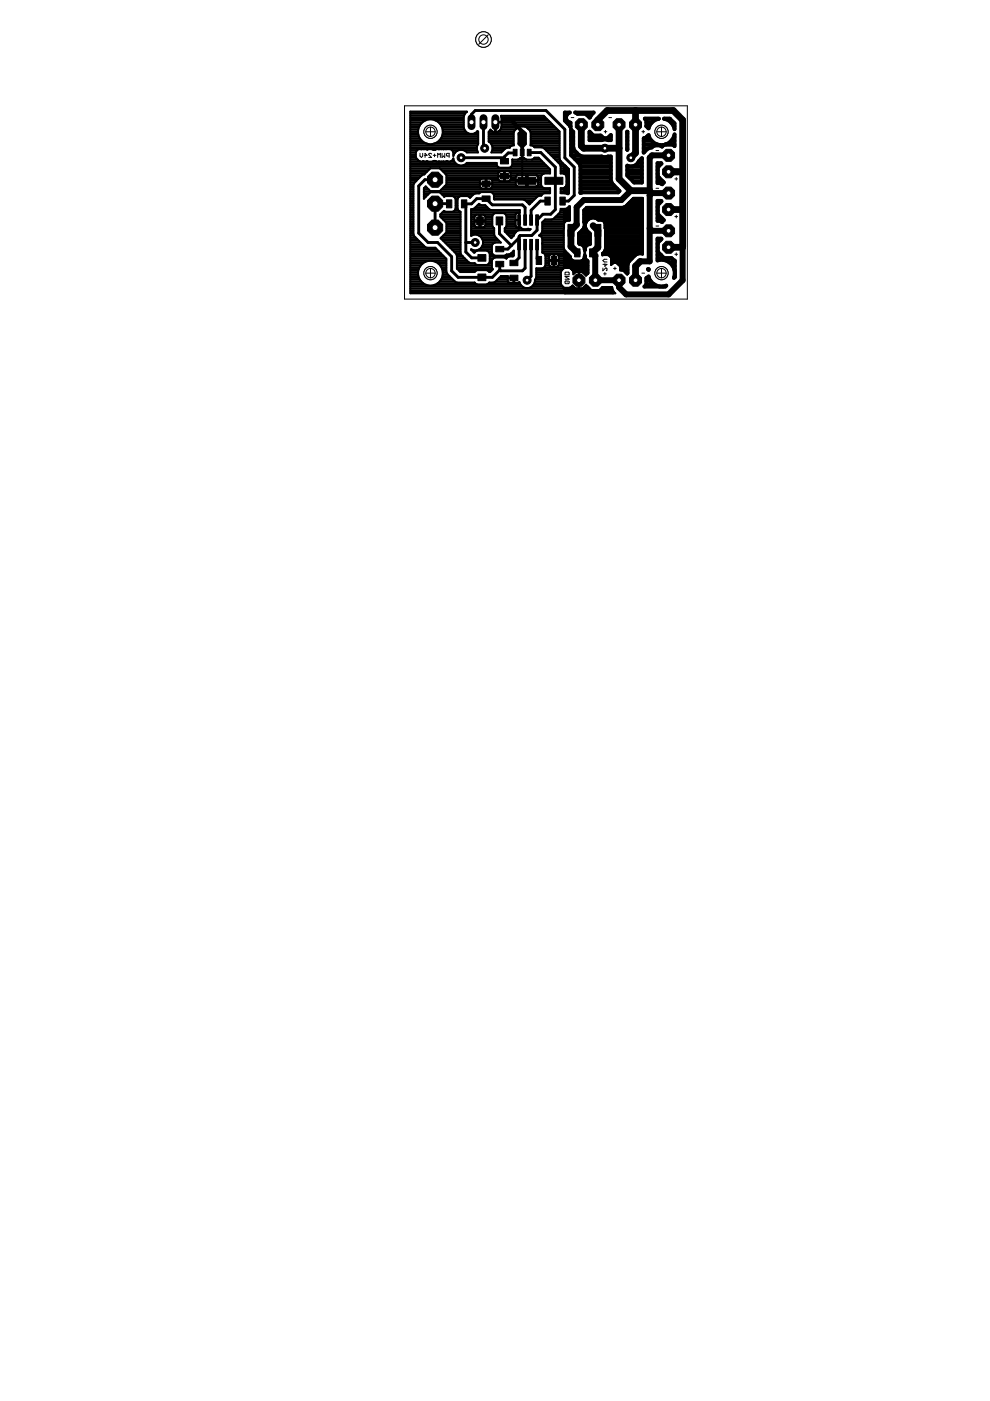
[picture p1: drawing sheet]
<svg xmlns="http://www.w3.org/2000/svg" width="210mm" height="297mm" viewBox="0 0 210 297" stroke-linecap="round" stroke-linejoin="round" font-family="sans-serif">
<g fill="none" stroke="#000" stroke-width=".21">
<path d="M89 32.5v.6l.3 .3 .3-.3v-.6M90 32.9h.6l-.5-.4v.9M91.5 32.7l-.1-.2-.5 .2 .6 .7h-.6M91.9 32.9h.5M92.1 32.7v.5M92.8 33.4v-.9l.3 .3 .3-.3v.9M93.7 32.5v.9l.3-.3 .3 .3v-.9M95.2 33.1h-.4l-.1-.4 .1-.2h.4v.9M121.1 24.9h.6M128.1 27.9h.6M128.4 27.6v.6M129.1 24.9h.6"/>
<path d="M136.1 27.9h.6M136.4 27.6v.6M139.1 31.9h.6M139.1 39.9h.6M143.1 37.9h.6M143.4 37.6v.6M119.8 57.8l.2-.1h.5l.2 .1v.5h-.9zM120.5 59.6l.2 .1-.2 .5h-.5l-.2-.2 .2-.4h.2v.3M120.7 58.6h-.9l.9 .6h-.9M127.8 56.8v.6l.7-.6 .2 .2-.2 .4M128 58.1h.5M128.2 55.9v.6l.5-.5h-.9"/>
<path d="M128.2 57.8v.5M128.7 55h-.6l-.3 .2 .3 .3h.6M130.1 56.9h.6M130.4 56.6v.6M136.1 57.9h.6M139.1 47.9h.6M143.1 53.9h.6M143.1 45.9h.6M143.4 45.6v.6M143.4 53.6v.6"/>
</g>
<g fill="#000" stroke="#000" stroke-width=".21">
<path d="M102.2 38.4h1.7v1.1h-1.7zM106.1 36.8h1.7v1.1h-1.7zM106.1 33.6h1.7v1.2h-1.7zM108.8 31.6h.8v1.4h-.8zM109.8 37.6h3.8v1.5h-3.8zM110.3 31.6h.8v1.4h-.8zM111.8 31.6h.8v1.4h-.8zM115.5 37.6h3.8v1.5h-3.8zM94.7 42.4h1.1v1.7h-1.1zM97.8 42.4h1.2v1.7h-1.2zM101.1 46h1.4v1.7h-1.4zM101.3 58.1h1.7v1.4h-1.7z"/>
<path d="M101.3 54h1.7v1.4h-1.7zM102.2 41.6h1.7v1.1h-1.7zM105.1 55.4h1.7v1.2h-1.7zM105.1 52.2h1.7v1.2h-1.7zM105.2 46h1.4v1.7h-1.4zM108.1 58.4h1.7v1.1h-1.7zM108.1 55.2h1.7v1.1h-1.7zM109.8 45.6h.6v2.2h-.6zM109.8 50.8h.6v2.2h-.6zM111 45.6h.6v2.2h-.6zM111 50.8h.6v2.2h-.6zM112.3 45.6h.6v2.2h-.6z"/>
<path d="M112.3 50.8h.6v2.2h-.6zM113.6 45.6h.6v2.2h-.6zM113.6 50.8h.6v2.2h-.6zM113.7 54.4h1.1v1.7h-1.1zM115.5 41.8h1.2v1.7h-1.2zM116.9 54.4h1.1v1.7h-1.1zM118.7 41.8h1.1v1.7h-1.1zM120.4 47.6h1.3v2.5h-1.3zM121.8 52.8h1.2v1.7h-1.2zM125 52.8h1.2v1.7h-1.2zM126.1 47.6h1.3v2.5h-1.3z"/>
<circle cx="131.3" cy="59.4" r="1.38"/>
</g>
<path d="M110.5 30.9l-.4-.4v-2.1l.3-.3h.6l.3 .3v2.1l-.6 .6v.8M110.7 28.6v2.3" fill="none" stroke="#000" stroke-width=".8"/>
<g fill="none" stroke="#000" stroke-width=".61">
<path d="M92.2 38.1h-2.1l-1.3 1.3v10l2 2h2l3 3v3l1.3 1.4h7.3l1.6-1.6M97.8 33.4h9.2M100 25.9v-1.7l.8-.8h15l4 4v6l2 2v6l-1.3 1.2h-1.2M102.5 25.9v5.3l.3 .2M109.2 32.3l-1.4 .1-.8 .8v1M112.2 32.3h2.5l3.1 3.1v2.6l-.4 .3 .4 .4v5.7l-1 1h-1.7l-1.2 1.3M95.2 43.2h-3v5.1M98.8 51.4h2M105.9 46.8v2.8l2.5 2.5M106 56v1.2M110.1 50.4l-2.4 2.4h-1.7M111.3 46.7v-2.7l-.5-.6h-6.4l-1.3-1.3h-2l-1.1 1.1h-1.6l.4 .4v9.8l1.2 1.3h2.2"/>
<path d="M111.3 51.9v5l-.5 .5h-4.6l-.2-.2M112.6 51.9v6.7l-.8 .8M113.9 46.3v2.5l-1.1 1.1h-2.5l-.2 .2v4.6l-1.1 1.1M113.9 51.9v2.9l.4 .4M116.1 42.6h-1.5l-2 2v2.1"/>
</g>
<path d="M123.3 26.4v4.5l.5 .5h7.5M126.7 26.4v-1l2.1-2h13.9l2 2v27h-2.9M131.3 26.4v11.5l2.5 2.5h4M134.7 23.4v9l-.9 1M141.8 36.4h2.9M122.3 47.6l-1.2 1.3v3.4l1.3 1.3M125.8 47.8l1 1.1v3.6l-1.2 1.1 .6 .6M135.7 55.4l-1 1v3M141.8 44.4h2.9" fill="none" stroke="#000" stroke-width="1.4"/>
<path d="M141.8 32.9h-3.6l-.4 .5v22h-2.1M133.8 40.4l-2.1 2h-7.9l-1.5 1.5v3.7M137.8 48.4l.5 .5h3.5M141.8 40.9h-3.6l-.4 .5M144.7 52.4v7l-2.9 3h-9l-1.5-1.5v-1.5h-5.1v-5.2" fill="none" stroke="#000" stroke-width="1.3"/>
<g fill="none" stroke="#000" stroke-width=".42">
<path d="M87 26h2.5M87 39.8h.7M87 31.2h14.1M87 32.3h1.2M87 33.8h1.5M87 33.1h1.2M87 33.5h1.2M87 39.5h.7M87 39.1h.7M87 38.7h.9M87 38.3h1.3M87 38h1.7"/>
<path d="M87 37.6h2M87 37.2h2.4M87 36.8h3.1M87 36.4h3.5M87 36.1h3.8M87 35.7h4.2M87 35.3h18.5M87 35h10.1M87 34.6h9.6M87 34.2h2M87 32.7h1.2M87 32h1.3"/>
<path d="M87 31.6h14.1M87 30.8h14.2M87 30.5h3.6M87 30.1h2.8M87 29.7h2.3M87 29.3h2M87 29h1.8M87 28.6h1.7M87 28.2h1.6M87 27.9h1.6M87 27.5h1.7M87 27.1h1.8"/>
<path d="M87 26.7h1.9M87 26.4h2.2M87 25.6h3.1M87 25.2h11.3M87 24.8h11.3M87 24.5h11.4M87 24.1h11.6M87 23.7h12M88.2 32.3v1l.3 .5M88.5 33.8a.87 .87 0 0 0 1.2 .4l2 .1 .6-.2M89.2 26.3a2.64 2.64 0 0 0 .3 3.6 2.64 2.64 0 0 0 3.6 0 2.64 2.64 0 0 0 .3-3.6M89.2 26.3a2.63 2.63 0 0 1 4.2 0"/>
<path d="M89.6 34.2h.2M90 39.8h.6M90.4 34.2h.2M91.8 34.2h.7M91.9 30.5h9.5M92.3 31.7l.3-.1h2.8l.6 .4 .1 .3M92.3 31.8h-.4a1.19 1.19 0 0 0-1.3-.1l-.3-.1-1 .1a.89 .89 0 0 0-1.1 .6M92.3 31.7v.1M92.3 34.1h.1M92.5 25.6h5.8M92.8 30.1h8.6M93 26h5.3"/>
<path d="M93.2 29.7h8.2M93.3 35.7h23.2M93.4 26.4h4.9M93.5 29.3h7.9M93.5 31.6h.1M93.5 34.3h.1M93.6 26.7h4.7M93.6 36.1h23M93.7 29h7.7M93.7 27.1h4.6M93.8 28.6h7.6M93.9 27.5h4.6"/>
<path d="M93.9 28.2h5.3M93.9 27.9h4.8M93.9 39.8h8M94 36.4h11.8M94.3 39.5h7.4M94.4 36.8h11.2M94.6 34.2h.3M94.7 39.1h7M94.7 38.7h7M94.7 38.3h7M94.7 38h7.3M94.7 37.6h10.9"/>
<path d="M94.7 37.2h10.9M95.5 34.2h.8M95.9 32h1.1M96 33.9a.87 .87 0 0 1-1.2 .2l-.3 .2h-1.9l-.3-.2M96 33.8h.1M96.1 32.3h.4M96.1 32.7h.2M98.3 27.1a1.66 1.66 0 0 0 1.2 1.3 1.66 1.66 0 0 0 1.7-.6l.2 .2v2.5M98.4 35h6.9M98.5 32h2.7M99 34.6h6.3M99 23.7h-12v38.5h43.5a1.61 1.61 0 0 1-.7-1.3h-2.1l-.6 .6h-1.7l-1.2-1.1-.7 .8"/>
<path d="M99 23.7l-.4 .4-.3 .6v2.4M100.7 28.2h.7M101.2 27.9h.1M101.4 30.5a1.63 1.63 0 0 0-.1 1.8h-2.3a1.65 1.65 0 0 0-1.7-.5 1.65 1.65 0 0 0-1.2 1.3v-.8M101.7 38.3v.6h2.7v-.6M102 38l1-.1v2.1h-.8l-.4-.3-.1-.7h2.7v.6l-.2 .3-1.1 .1v-2.1h.9l.4 .4M102 38l-.3 .3M103 39.8h.1M103 39.5h.1M103 39.1h.1M103 38.7h.1M103 38.3h.1"/>
<path d="M103 38h.1M103.6 29.7h5.3M103.6 29.3h5.3M103.6 29h5.3M103.6 28.6h5.3M103.6 28.2h5.3M103.7 27.9h.7M103.8 30.1h5.1M104.1 38h1.5M104.1 30.5h4.8M104.2 39.8h11M104.3 30.8h4.3"/>
<path d="M104.3 32h2.3M104.4 39.5h5.2M104.4 39.1h4.9M104.4 38.7h4.9M104.4 38.3h1.5M104.4 31.2h3.7M104.4 31.6h2.6M104.9 28h.1M105 27.9h.1M105 27.5h.1M105 27.1h.1M105 26.7h.1"/>
<path d="M105 26.4h.1M105 25.9h4.2M105.1 28h.1M105.7 27.9h3.3M105.7 36.5l.3-.2h.9v2.1l-1.1-.1-.2-.3v-.6h2.7l-.1 .8-.3 .2h-.9v-2.1l1.1 .1 .2 .3v.6h-2.7zM106.1 27.5h3.2M106.2 24.6l.1 1.2h-1.2v2.2M106.2 24.6h.1M106.2 24.6h9.1l3.3 3.3v5.8l.2 .4 1.8 1.8v5.1M106.3 27.1h3.4M106.3 24.8h9.3M106.3 26v.8a1.31 1.31 0 0 1-1.2 1.2"/>
<path d="M106.3 26.7h11.2M106.3 26.4h10.8M106.3 25.6h10M106.3 25.2h9.7M106.9 38.3h.1M106.9 38h.1M106.9 37.6h.1M106.9 37.2h.1M106.9 36.8h.1M106.9 36.4h.1M108 38.3h3.7M108.1 36.4h8.5"/>
<path d="M108.3 38h1M108.3 37.6h1M108.3 37.2h1.3M108.3 36.8h7M108.4 35.3h7.7M108.6 35h7.1M108.6 33.8h6M108.6 34.6h6.7M108.6 34.2h6.4M108.6 33.8v1.1l-.3 .6-2.4 .1a.8 .8 0 0 1-.6-1.1h-6.3a1.63 1.63 0 0 1-1.8 .5 1.63 1.63 0 0 1-1.1-1.4l-.1 .3M109.4 27.3h.1M109.5 37.2l-.2 .3v.7h4.8v-.7l-.3-.3-1.9-.1v2.4l2-.1 .2-.3v-.6h-4.8v.6l.2 .3"/>
<path d="M109.5 37.2l2-.1v2.4l-2-.1M110.3 33.5l-.5 .3M110.3 33.5h.1M110.3 33.5h.8l.6 .3M110.7 33.1h.1M110.7 33.5h.1M110.8 29.4l-.1 8.9M111.5 39.5h.4M111.5 39.1h.4M111.5 38.7h.4M111.5 38h.4M111.5 37.6h.4"/>
<path d="M111.5 37.2h.4M111.8 27.1h6M111.9 38.3h2.8M112 27.3l-.3-.3a1.9 1.9 0 0 0-2.8 1.1l.1 2.7a.76 .76 0 0 0-.9 .5 1.78 1.78 0 0 0-1.8 1h-2.1a1.62 1.62 0 0 0-.6-2.3v-2l.4-.5 .4 .3 .5 .2M112 27.3l.4 .4 .1 .4v2.7l.6 .1 .2 .3h5.3M112 27.3h.1M112.1 27.5h6.1M112.4 27.9h6.2M112.5 30.5h6.1M112.5 30.1h6.1M112.5 29.7h6.1M112.5 29.3h6.1"/>
<path d="M112.5 29h6.1M112.5 28.6h6.1M112.5 28.2h6.1M112.8 33.8l.5-.4h.9l2.4 2.5v.9h-1.2l-.6 .3-.1 .3 .1 2.1 .6 .4h1.2v1.1h-12.1M112.8 30.8h5.8M113.9 37.2h.9M113.9 39.5h.9M114.1 39.1h.6M114.1 38.7h.6M114.1 38h.6M114.1 37.6h.6M114.9 31.2l.4 .2 3.4 3.4 .2 .4v1.6l.9 .1 .3 .5v1.8l-.3 .6-.9 .1v1.1h1.7"/>
<path d="M115.5 31.6h3.1M115.9 32h2.7M116.2 32.3h2.4M116.6 32.7h2M116.7 26h-11.7v2M117 33.1h1.6M117.4 33.5h1.2M117.7 33.8h1M118.1 34.2h.9M118.5 34.6h.8M118.8 35h.9M118.9 36.4h1.7"/>
<path d="M118.9 36.1h1.7M118.9 35.7h1.5M118.9 35.3h1.2M119.6 39.8h1M119.6 36.8h1M120.1 39.5h.5M120.1 37.2h.5M120.1 39.1h.5M120.1 38.7h.5M120.1 38.3h.5M120.1 38h.5M120.1 37.6h.5"/>
<path d="M87 41h.7M87 49.9h.8M87 54.1h6.8M87 43.2h.7M87 48.8h.7M87 51.4h2.2M87 41.7h.7M87 59.7h2.3M87 59.3h2M87 58.9h1.8M87 58.5h1.7M87 58.2h1.6"/>
<path d="M87 57.8h1.6M87 57.4h1.7M87 57h1.8M87 56.7h2M87 56.3h2.2M87 55.9h2.6M87 55.6h3.1M87 55.2h7.6M87 54.8h7.6M87 54.4h7.2M87 53.7h6.5M87 53.3h6.1"/>
<path d="M87 52.9h5.7M87 52.6h5.3M87 52.2h2.9M87 51.8h2.6M87 51.1h1.8M87 50.7h1.5M87 50.3h1.1M87 49.6h.7M87 49.2h.7M87 48.4h.7M87 48.1h.7M87 47.7h.7"/>
<path d="M87 47.3h.7M87 46.9h.7M87 46.6h.7M87 46.2h.7M87 45.8h.7M87 45.4h.7M87 45.1h.7M87 44.7h.7M87 44.3h.7M87 43.9h.7M87 43.6h.7M87 42.8h.7"/>
<path d="M87 42.4h.7M87 42.1h.7M87 41.3h.7M87 40.6h.7M87 40.2h.7M88.8 58.9a2.65 2.65 0 0 0 2.5 1.7 2.65 2.65 0 0 0 2.4-1.7M89.2 56.3a2.66 2.66 0 0 1 4.2 0M89.2 56.3a2.67 2.67 0 0 0-.4 2.6M89.9 41h1.2M89.9 41.7h.4M89.9 42.1h.1M89.9 41.3h.8"/>
<path d="M89.9 40.6h26.7M89.9 40.2h1M92.4 55.6h2.2M93 55.9h1.6M93.2 59.7h3.2M93.3 56.3h1.3M93.4 56.3a2.74 2.74 0 0 1 .3 2.6M93.4 45.8h4.2M93.4 45.4h4.2M93.4 41h8.3M93.5 59.3h2.6M93.6 40.2h23"/>
<path d="M93.6 56.7h1M93.6 50.7h4M93.6 50.3h4M93.6 46.2h4M93.7 58.9h2M93.7 57h.9M93.8 45.1h3.8M93.8 58.5h1.5M93.8 41.3h6.5M93.9 57.4h.7M93.9 58.2h1M93.9 57.8h.8"/>
<path d="M94 46.6h3.6M94 49.9h3.6M94 51.1h3.6M94.2 41.7l-1-.9h-2l-1.3 1.3v-2.2l.4-.4 .9 1h2l1.5-1.4v-2l-1.5-1.4h-2l-1.2 1.3-.5 .1-1.7 1.7-.1 .4v10.4l.1 .5 2.3 2.3 .5 .1h1.7l2.3 2.4v2.7a5.4 5.4 0 0 0 2.3 2.3h3.7l.6 .4h2l.5-.4a1.68 1.68 0 0 0 1.6-.5l.9-.9h1.5v.3h1.2v1.1h-1l-.2-.2M94.2 41.7h.1M94.2 41.7l.3-.1 1.8 .1M94.3 49.6h3.3M94.3 46.9h3.3M94.4 51.4h3.2M94.7 47.3v2l-1.3 1.2 3.3 3.3 .2 .4v2.8l.7 .7h3l.3-.3M94.7 48.8h2.9M94.7 49.2h2.9"/>
<path d="M94.7 48.4h2.9M94.7 48.1h2.9M94.7 47.7h2.9M94.7 47.3h2.9M94.7 51.8h2.9M95.1 52.2h2.5M95.5 52.6h2.1M95.9 52.9h1.7M96.2 53.3h1.4M96.3 41.7l.3 .5v2l-.1 .3-.6 .4h-1.4l-.4-.2-.7 .8v.5l1.3 1.3M96.3 41.7h1.1M96.3 44.7h1"/>
<path d="M96.5 42.1h.6M96.6 44.3h.4M96.6 43.2h.4M96.6 53.7h1.1M96.6 43.9h.4M96.6 43.6h.4M96.6 42.8h.4M96.6 42.4h.4M96.8 54.1h1M96.9 56.7h7.4M96.9 56.3h7.4M96.9 55.9h3.8"/>
<path d="M96.9 55.6h2.4M96.9 55.2h2M96.9 54.8h1.7M96.9 54.4h1.3M97 57h7.5M97.3 57.4h3.6M97.4 41.7l.3-.1 1.7 .1M97.4 41.7l-.4 .5v2l.4 .6 .2 .1v8.7l.2 .5M97.8 54.1l.3 .3M98.1 54.4h.1M99.4 41.7h.5M99.9 53l.6 .6 .7-.5h2l.3 .2 .3 .5v1.7l-.1 .3-.5 .4h-2l-.6-.4h-.8l-.4-.2-1.3-1.2"/>
<path d="M99.9 49.9h.1M99.9 48.8h4.9M99.9 52.9h.2M99.9 49.6h4.9M99.9 49.2h4.9M99.9 48.4h4.9M99.9 48.1h.9M99.9 47.7h.7M99.9 47.3h.7M99.9 46.9h1.7M99.9 46.6h.7M99.9 46.2h.7"/>
<path d="M99.9 45.8h.7M99.9 45.4h4.7M99.9 45.1h10.3M99.9 44.7h10.3M100.2 53.3h.6M100.2 44.3h3.5M100.6 45.8l.4-.3h.6v2.7l-.8-.1M100.6 45.8v.9h2.3v-.9M100.8 48.1l-.2-.3v-.8h2.3v.8l-.2 .3M100.8 43.9h2.5M100.9 41l-.5 .2-.7 .7-.3-.2M100.9 43.9h.1"/>
<path d="M101.2 43.6h1.7M101.4 52.9h2.9M101.5 49.9h3.3M101.6 41l.4-.3h2.1l.5 .4 .2 1.2h6.2l.4 .2 .8 .8 1.7-1.6 .9-.2 .1-.2M101.6 48.1h.3M101.6 47.7h.3M101.6 47.3h.3M101.6 46.6h.3M101.6 46.2h.3M101.6 45.8h.3M101.9 46.9h2.5M102 52.6h2.3"/>
<path d="M102 50.3h3.1M102.2 52.2h2.1M102.2 50.7h3.2M102.4 51.8h2M102.4 51.1h3.4M102.7 48.1h1.8M102.9 45.8l-.4-.3h-.6v2.7l.8-.1M102.9 45.8h1.5M102.9 47.7h1.5M102.9 47.3h1.5M102.9 46.6h1.5M102.9 46.2h1.5"/>
<path d="M103.5 57.4h.7M103.5 53.3h.8M103.6 55.9h.7M103.8 53.7h.6M103.8 55.6h.5M103.8 54.1h.8M103.8 55.2h.5M103.8 54.8h.8M103.8 54.4h4M104.4 45.8l.3-.5 .3-.1h1.7l.3 .1 .4 .5M104.4 45.8v2.1l.4 .5v1.4l.1 .4 1.3 1.2h-3.8M104.6 54.1l.3 .1h2.1l.3-.1"/>
<path d="M104.7 41.3h10.2M104.7 41.7h9.2M104.7 42.1h8.8M104.9 51.4l-.5 .4-.1 .3v1.5l.3 .5M105.1 59.7h2.6M105.5 59.3h2.2M105.8 58.9h3.1M106.2 58.5h1.5M107 48.4h3.6M107.1 49.2h2.3M107.2 45.4h2.1M107.3 54.1l1-.3 .6-.7v1.1l-.1 .2-1.1 .1-.3 .3"/>
<path d="M107.3 54.1h1.6M107.3 48.1h2.1M107.3 54.8h.1M107.4 54.8l-.4-.2h-2.1l-.3 .1-.3 .5v1.5l.2 .4-.6 .6-.7-.4h-2l-.3 .1M107.4 45.8v2.1l-.4 .5v.7l1.4 1.4 .5-.5M107.4 47.7h1.9M107.4 47.3h1.9M107.4 46.9h1.9M107.4 46.6h1.9M107.4 46.2h1.9M107.4 45.8h1.9M107.5 49.6h1.6"/>
<path d="M107.7 59.7v-.7h1.3v.9l1.1-.1a1.68 1.68 0 0 0 2.6 1M107.8 49.9h1.1M108.2 50.3h.4M108.4 53.7h.5M108.8 53.3h.1M108.9 59.7h.1M108.9 59.3h.1M109.3 46.7h.8M110 48.8a1.43 1.43 0 0 0-1.1 1.2M110.1 45.1v3.1M110.1 48.1h.1M110.1 47.7h.1"/>
<path d="M110.1 47.3h.1M110.1 46.9h.1M110.1 46.6h.1M110.1 46.2h.1M110.1 45.8h.1M110.1 45.4h.1M110.6 48.5l-.3-.3h-.7l-.3-.4v-2.4l.3-.3h.6v-.6h-6.1l-.4-.1-.8-.9a1.43 1.43 0 0 1-1.4-.3l-.9 1-.7 .1v5.7a1.68 1.68 0 0 1 2.5 1.4 1.68 1.68 0 0 1-2.5 1.5v.1M110.6 48.5l.3 .1h1.6l-.2 .2h-5.3M111.3 42.4h1.9M111.7 42.8h1.1M112.1 43.2h.3M113.4 59.7h5.5"/>
<path d="M113.5 59.3h5.4M113.7 58.9h5.3M113.7 58.5h5.2M113.7 58.2h5.2M113.7 57.8h5.2M113.7 57.4h5.3M113.7 57h5.7M114.3 49.9l.6 .4M114.3 49.9h5.2M114.7 49.6h4.8M114.9 50.3l.1 .3v3l.3 .1M114.9 50.3h4.6"/>
<path d="M114.9 49.2h4.6M115 51.6h.1M115 48.8h4.5M115 51.4h4.5M115 53.3h5M115 52.9h4.7M115 52.6h4.5M115 52.2h4.5M115 51.8h4.5M115 51.1h4.5M115 50.7h4.5M115 48.4h4.6"/>
<path d="M115 48.1h4.6M115 47.7h4.6M115 47.3h4.6M115.2 46.9h4.7M115.3 53.7l.4 .5v2l-.4 .6-.3 .1h-1.3v1.9l-.2 .4a2.51 2.51 0 0 1-.8 1.6M115.3 53.7h5M115.4 41l-.5 .3M115.4 56.7h9.3M115.5 46.6h5.3M115.6 54.1h.9M115.6 56.3h.9M115.7 55.9h.7"/>
<path d="M115.7 55.6h.7M115.7 55.2h1.7M115.7 54.8h.7M115.7 54.4h.7M116.5 54.1l.9-.2v2.6h-.6l-.3-.2-.1-1h2.1v.8l-.2 .3-.8 .1v-2.6l.9 .2 .1 1h-2.1zM117.4 54.1h.1M117.4 56.3h.1M117.4 55.9h.1M117.4 55.6h.1M117.4 54.8h.1M117.4 54.4h.1M117.5 55.2h3.9"/>
<path d="M117.6 46.2h3.2M117.9 45.8h2.9M118.3 45.4h2.5M118.3 54.1h2.4M118.4 56.3h6.3M118.5 55.9h6.2M118.5 55.6h6.2M118.5 54.8h2.6M118.5 54.4h2.5M118.7 45.1h2.1M118.7 45.1l-1.3 1.3-.4 .1h-1.4l-.6 .6v1.9l-.2 .4-.5 .5M118.9 44.7h1.9"/>
<path d="M118.9 44.3h1.9M118.9 40.6h1.7M118.9 40.2h1.7M118.9 58.5h.1M119 58.9v.6a1.2 1.2 0 0 0 .8 1.5h.9l.7-.5 .6 .7M119.5 52.6l.3 .5 1.2 1.3a.82 .82 0 0 0 .7 .9h1.4a.86 .86 0 0 0 .7-1l.1-1M120 41l.4 .2 .2-.2M120.5 43.9h.3M120.5 43.9l-.5 .4h-1.1l-.2 .8M120.8 43.8l-.3 .1M120.8 43.7v.1M120.8 43.7v3.1l-.8 .1a1.66 1.66 0 0 0-.5 1.6v4.1"/>
<path d="M121.1 57h3.6M121.5 57.4h3.2M121.6 57.8h.3M122.6 49.9h2.6M122.6 51.4h2.6M122.6 51.1h2.6M122.6 50.7h2.6M122.6 50.3h2.6M122.6 49.6h2.6M122.7 59.7h.1M122.7 59.3h.1M122.7 58.9h.1"/>
<path d="M122.7 58.5h.1M122.7 58.2h.1M122.7 57.8h.1M122.7 51.8h2.5M122.9 49.2h2M123.2 48.8h1.4M123.4 55.2h1.2M123.5 52.2h1M123.6 57.8h1.1M123.6 48.4h.8M123.7 46.9h.8M123.7 46.6h1.2"/>
<path d="M123.7 46.2h12.6M123.7 45.8h12.6M123.7 45.4h12.6M123.7 45.1h12.6M123.7 44.7h12.6M123.7 54.8h.6M123.7 48.1h.5M123.8 52.6h.4M123.8 47.7h.4M123.8 47.3h.5M123.8 54.4h.4M123.8 52.9h.4"/>
<path d="M123.9 54.1h.2M123.9 44.3h12.4M123.9 53.3l-.1-.3a.82 .82 0 0 0-.9-1l-.3-.4v-2.1l.9-1 .3-.6-.1-3.4 .7-.6h7.6l.6-.3 1.7-1.6h2v12a1.38 1.38 0 0 0-1.4 .1l-1.4 1.5M123.9 53.7h.2M123.9 53.3h.2M124 58.2h.5M124.3 43.9h12M125.2 51.8l-.1 .2a.83 .83 0 0 0-.9 1l-.1 .3 .1 1a.85 .85 0 0 0 .5 .9v2.8l-.5 .5-.7-.8h-.7l-.1 1.7v-1.7h-.7l-.4 .5a1.13 1.13 0 0 0-.9-1.4h-.9l-.7 .5-.2 .4 .1 1.2M125.2 51.8v-2.3l-.7-.8a1.54 1.54 0 0 1 .3-2.1 1.54 1.54 0 0 1 2 .2l1 .1a1.66 1.66 0 0 1 .5 1.6v4.2l-.2 .6M126.6 46.6h9.7M127.7 53.7h8.6M127.7 54.1h7.4"/>
<path d="M127.9 46.9h8.4M128.1 53.3l-.5 .4 .1 .5 .2-.1M128.1 53.3h8.2M128.2 47.3h8.1M128.2 52.9h8.1M128.2 48.1h8.1M128.2 47.7h8.1M128.2 48.4h8.1M128.3 49.9h8M128.3 48.8h8M128.3 51.4h8M128.3 52.6h8"/>
<path d="M128.3 52.2h8M128.3 51.8h8M128.3 51.1h8M128.3 50.7h8M128.3 50.3h8M128.3 49.6h8M128.3 49.2h8M128.9 54.1a1.02 1.02 0 0 1 .7 1.3v.8M129.4 54.4h5.2M129.6 55.2h4.2M129.6 56.2h.1M129.6 55.9h.2"/>
<path d="M129.6 55.6h3.9M129.6 54.8h4.6M129.6 56.1a.91 .91 0 0 1 1.5 0M130.9 55.9h2.4M131.1 56.1v.1M131.3 56.3h1.9M131.5 56.7h1.7M131.6 57h1.6M132.2 57.4h1M132.6 57.8h.6M132.7 43.6h3.6M132.9 58.2h.1"/>
<path d="M133 43.2h3.3M133.4 42.8h2.9M133.5 55.6l-.3 .5v1.9l-.2 .2-.9-.9h-.6a.9 .9 0 0 0-.4-1.1M133.8 42.4h2.5M134.2 42.1h2.1M87 61.2h38.1M87 61.9h43.2M87 61.6h42.9M87 60.8h23.8M87 60.4h3.5M87 60h2.7M92.1 60.4h18.3"/>
<path d="M92.8 60h7.9M103.6 60h6.6M112.7 60.8h6.6M113.1 60.4h5.9M113.3 60h5.6M121.1 60.8h.6M122.7 61.2v-1.7l.1 1.7M122.7 60.8h.1M122.7 60.4h.1M122.7 60h.1M123.8 60.8h.9M124.2 60.4h.1"/>
<path d="M127.4 61.2h2.4"/>
</g>
<g fill="none" stroke="#000" stroke-width=".83">
<path d="M108.8 25.9l2 2v1.5M119.8 23.9h1a1.1 1.1 0 0 0-.8 1.1 1.1 1.1 0 0 0 1 1v.9l-1.2-1.3zM119.8 35.3l.6 .7v4.9l-.6-.1v-.8l.4-.4 .2-.3v-1.9l-.2-.4-.4-.3zM119.8 25.2h.2M119.8 35.3h.1M119.8 36.1h.6M119.8 24.4h.3M120.1 36.9h.3M120.1 26h.6M120.4 39.2h.1M120.4 38.4h.1M120.4 37.7h.1"/>
<path d="M120.9 26.7h.1M121.1 30.6h.4M121.1 32.2h1M121.1 31.4h.5M121.1 29.8h.4M121.1 29.1h.4M121.1 28.3h.4M121.1 27.5h.1M121.2 33h1.8M121.9 23.9h4l-.9 1.1-.8-.8h-1.8zM121.9 33.8h7.6M122.3 32.4h.1"/>
<path d="M122.7 34.5h6.8M123.1 35.3h6.4M123.1 39.2h7M123.1 38.4h6.5M123.1 37.7h6.4M123.1 36.9h6.4M123.1 36.1h6.4M124.4 24.4h.9M125 29.1h2.7M125 28.3h.4M125 27.9l.8 .8h1.5a1.23 1.23 0 0 0 2.2-.1v1.1l-.9-.1-3.6 .1zM125 27.9h.1"/>
<path d="M129.1 29.1h.4M133 30.6h.1M133 27.9v3.8M133 35.3h3.1M133 27.9h.1M133 36.9h3.1M133 36.1h3.1M133 31.4h.1M133 29.8h.1M133 29.1h.1M133 28.3h.1M133 31.7h.1"/>
<path d="M133.4 35.3l-.4-.2v2.1l1.5 1.5h1.6v-5.2l-1.3 1.5-.7 .3M133.4 37.7h2.7M134.2 38.4h1.9M135.3 34.5h.8M135.9 33.8h.2M136.5 29.3l.5-.2 .5-.5a2.79 2.79 0 0 0 3.2 2.1l-.3 .4-.5-.3h-1l-.7 .5-.9 .2-.8 .9zM136.5 30.6h2.9M136.5 32.2h.2M136.5 31.4h1.1M136.5 29.8h1.7M136.7 25.2h3a2.69 2.69 0 0 0-2.2 2l-.5-.4v-1.3zM137 26.7h.7"/>
<path d="M137 26h1.2M137.1 29.1h.5M139.4 34.6l.9 .1-.8 .8v1.9l1.3 1.3-.4 .4-.5-.3h-.5zM139.4 35.3h.2M139.4 38.4h1.1M139.4 37.7h.3M139.4 36.9h.1M139.4 36.1h.1M140.8 25.2h1.2l1 1v1.2a2.78 2.78 0 0 0-2.2-2.2zM142.2 26h.6M142.3 29.8h.7M142.8 26.7h.2"/>
<path d="M142.9 29.1h.1M143 30.6h-2a2.69 2.69 0 0 0 2-2.1v2.5l-.3-.4M119.8 44.5h.3l.5-.3v2.4h-.4l-.4 .2zM119.8 53.4l1 1.1a.99 .99 0 0 0 .8 1h1.6l.6-.4 .2-.4 .5 .7v2.5l-.8-.8h-1.9l-.2 .2-.4-.5-.4-.2h-1zM119.8 56.4h4.7M119.8 55.6h4.7M119.8 54.8h1.1M119.8 54h.6M119.8 46.2h.8M119.8 45.5h.8M119.8 44.7h.8M119.8 40h.6"/>
<path d="M120.1 40.8h.3M121.5 57.2h.3M122.8 50.9h2.2M122.8 50.1h2.2M122.9 51.7h2.1M123 49.4h1.8M123 51.8l-.2-.3v-1.9l.9-1 .3-.6-.1-3.4 .5-.5h7.7l.6-.3 1.6-1.6h1.8v11.5h-.7l-.6 .3-1.5 1.5-.3 .6v1.8M123.1 40.8h8l.3-.3-1.6-1.6-.3-.6v-5.1l-.9 .1-5.2-.1-.6-.3-1-1-.3-.6v-3.4l-.4-.4v5.4l1.8 1.8 .2 .5v5.7l.3-.1M123.1 40h7.8M123.2 51.8l.4 .1 .4 .7M123.7 57.2h.8M123.7 48.6h.5"/>
<path d="M123.9 47h.3M123.9 46.2h1.2M123.9 45.5h12.2M123.9 44.7h12.2M123.9 54.8h.2M124 52.5h.1M124 52.6v.4M124 47.8h.1M124 54.3v.4M124.8 51.8l-.4 .1-.4 .7M125 51.7v.1M126.4 46.2h9.7"/>
<path d="M128.2 47l.3 1.5v4.3l-.3 .6-.3 .4a1.95 1.95 0 0 1 1.7 .5l.2 1.4 .4-.2a1.43 1.43 0 0 1 1.6 1.6M128.2 47l-.6-.4h-.7a1.74 1.74 0 0 0-2.3-.1 1.74 1.74 0 0 0-.3 2.3l.7 .8v2.1M128.3 47h7.8M128.3 53.3h7.8M128.4 47.8h7.7M128.5 51.7h7.6M128.5 52.5h7.6M128.5 50.9h7.6M128.5 50.1h7.6M128.5 49.4h7.6M128.5 48.6h7.6M129.3 54h5.4"/>
<path d="M129.8 55.6h.2M129.8 54.8h4.1M130.8 55.6h2.4M131.6 56.4h1.4M131.8 57.1h.4l.8 .8M131.8 57.1h.1M132.2 57.2h.8M132.5 43.9h3.6M133 57.9h.1M133.4 43.1h2.7M134.2 42.3h1.9M137 59.5h.9"/>
<path d="M137.4 57.1h.1v.1zM137.4 58.7h.1M137.5 57.2h.1M139.4 42.6l.9 .1-.8 .8v1.9l1.3 1.3-.4 .4-.5-.3h-.5zM139.4 51.7h.1M139.4 54.8h3.1M139.4 54h.7M139.4 53.3h.1M139.4 52.5h.1M139.4 50.9h.6M139.4 46.2h.9M139.4 45.5h.2"/>
<path d="M139.4 44.7h.1M139.4 43.9h.1M139.4 43.1h.4M140.3 47h.1M141.9 55.6h1.2M142.6 56.4h.5M142.9 58.7h.2M143 57.2h.1M143.1 58.3l-.2 .6 .2-.2M143.1 57.6a2.82 2.82 0 0 0-3.7-2.4v-4.6h.8l.1 .1-.8 .8v1.9l1.3 1.3h1.5l.8 .6v3.4M143.1 58h.1M119.8 61.8h10.1"/>
<path d="M121.2 61.1l-.4 .1h-1v.8h10.2l-.1-.2M121.2 61.1h.1M121.2 61.1l.6 .6h1.9l.8-.8 .8 .8h1.9l.6-.6h1.8l.3 .7M124.3 61.1h.4M137 60.3h1.7M139.9 60.7a2.79 2.79 0 0 1-2.4-2.1l-.5 .3v1.5l-.4 .4h4.5l.2-.2-.7 .1"/>
</g>
<circle cx="131.3" cy="59.4" r=".51" fill="#fff" stroke="#000" stroke-width=".21"/>
<circle cx="134.7" cy="59.4" r="1.38" fill="#000" stroke="#000" stroke-width=".21"/>
<circle cx="134.7" cy="59.4" r=".51" fill="#fff" stroke="#000" stroke-width=".21"/>
<circle cx="134.7" cy="26.4" r="1.38" fill="#000" stroke="#000" stroke-width=".21"/>
<circle cx="134.7" cy="26.4" r=".51" fill="#fff" stroke="#000" stroke-width=".21"/>
<circle cx="131.3" cy="26.4" r="1.38" fill="#000" stroke="#000" stroke-width=".21"/>
<circle cx="131.3" cy="26.4" r=".51" fill="#fff" stroke="#000" stroke-width=".21"/>
<circle cx="141.8" cy="36.4" r="1.38" fill="#000" stroke="#000" stroke-width=".21"/>
<circle cx="141.8" cy="36.4" r=".51" fill="#fff" stroke="#000" stroke-width=".21"/>
<circle cx="141.8" cy="32.9" r="1.38" fill="#000" stroke="#000" stroke-width=".21"/>
<circle cx="141.8" cy="32.9" r=".51" fill="#fff" stroke="#000" stroke-width=".21"/>
<circle cx="141.8" cy="44.4" r="1.38" fill="#000" stroke="#000" stroke-width=".21"/>
<circle cx="141.8" cy="44.4" r=".51" fill="#fff" stroke="#000" stroke-width=".21"/>
<circle cx="141.8" cy="40.9" r="1.38" fill="#000" stroke="#000" stroke-width=".21"/>
<circle cx="141.8" cy="40.9" r=".51" fill="#fff" stroke="#000" stroke-width=".21"/>
<circle cx="141.8" cy="52.4" r="1.38" fill="#000" stroke="#000" stroke-width=".21"/>
<circle cx="141.8" cy="52.4" r=".51" fill="#fff" stroke="#000" stroke-width=".21"/>
<circle cx="141.8" cy="48.9" r="1.38" fill="#000" stroke="#000" stroke-width=".21"/>
<circle cx="141.8" cy="48.9" r=".51" fill="#fff" stroke="#000" stroke-width=".21"/>
<circle cx="126.7" cy="26.4" r="1.38" fill="#000" stroke="#000" stroke-width=".21"/>
<circle cx="126.7" cy="26.4" r=".51" fill="#fff" stroke="#000" stroke-width=".21"/>
<circle cx="123.3" cy="26.4" r="1.38" fill="#000" stroke="#000" stroke-width=".21"/>
<circle cx="123.3" cy="26.4" r=".51" fill="#fff" stroke="#000" stroke-width=".21"/>
<circle cx="122.7" cy="59.4" r="1.38" fill="#000" stroke="#000" stroke-width=".21"/>
<circle cx="122.7" cy="59.4" r=".51" fill="#fff" stroke="#000" stroke-width=".21"/>
<circle cx="126.2" cy="59.4" r="1.38" fill="#000" stroke="#000" stroke-width=".21"/>
<circle cx="126.2" cy="59.4" r=".51" fill="#fff" stroke="#000" stroke-width=".21"/>
<circle cx="92.2" cy="48.3" r="1.74" fill="#000" stroke="#000" stroke-width=".21"/>
<circle cx="92.2" cy="48.3" r=".64" fill="#fff" stroke="#000" stroke-width=".21"/>
<circle cx="92.2" cy="38.1" r="1.74" fill="#000" stroke="#000" stroke-width=".21"/>
<circle cx="92.2" cy="38.1" r=".64" fill="#fff" stroke="#000" stroke-width=".21"/>
<circle cx="92.2" cy="43.2" r="1.74" fill="#000" stroke="#000" stroke-width=".21"/>
<circle cx="92.2" cy="43.2" r=".64" fill="#fff" stroke="#000" stroke-width=".21"/>
<path d="M100 25.1v1.6" fill="none" stroke="#000" stroke-width="1.7"/>
<circle cx="100" cy="25.9" r=".55" fill="#fff" stroke="#000" stroke-width=".21"/>
<path d="M102.5 25.1v1.6" fill="none" stroke="#000" stroke-width="1.7"/>
<circle cx="102.5" cy="25.9" r=".55" fill="#fff" stroke="#000" stroke-width=".21"/>
<path d="M105 25.1v1.6" fill="none" stroke="#000" stroke-width="1.7"/>
<circle cx="105" cy="25.9" r=".55" fill="#fff" stroke="#000" stroke-width=".21"/>
<circle cx="133.8" cy="33.4" r=".85" fill="#000" stroke="#000" stroke-width=".21"/>
<circle cx="133.8" cy="33.4" r=".4" fill="#fff" stroke="#000" stroke-width=".21"/>
<circle cx="97.8" cy="33.4" r=".85" fill="#000" stroke="#000" stroke-width=".21"/>
<circle cx="97.8" cy="33.4" r=".4" fill="#fff" stroke="#000" stroke-width=".21"/>
<circle cx="100.8" cy="51.4" r=".85" fill="#000" stroke="#000" stroke-width=".21"/>
<circle cx="100.8" cy="51.4" r=".4" fill="#fff" stroke="#000" stroke-width=".21"/>
<circle cx="111.8" cy="59.4" r=".85" fill="#000" stroke="#000" stroke-width=".21"/>
<circle cx="111.8" cy="59.4" r=".4" fill="#fff" stroke="#000" stroke-width=".21"/>
<circle cx="102.8" cy="31.4" r=".85" fill="#000" stroke="#000" stroke-width=".21"/>
<circle cx="102.8" cy="31.4" r=".4" fill="#fff" stroke="#000" stroke-width=".21"/>
<circle cx="128.2" cy="31.4" r=".85" fill="#000" stroke="#000" stroke-width=".21"/>
<circle cx="128.2" cy="31.4" r=".4" fill="#fff" stroke="#000" stroke-width=".21"/>
<g fill="none" stroke="#000" stroke-width=".21">
<path d="M85.8 22.4h59.9v41h-59.9z"/>
<circle cx="91.3" cy="57.9" r="1.4"/>
</g>
<circle cx="91.3" cy="57.9" r="1.4" fill="#fff" stroke="#000" stroke-width=".21"/>
<circle cx="91.3" cy="27.9" r="1.4" fill="none" stroke="#000" stroke-width=".21"/>
<circle cx="91.3" cy="27.9" r="1.4" fill="#fff" stroke="#000" stroke-width=".21"/>
<circle cx="140.3" cy="27.9" r="1.4" fill="none" stroke="#000" stroke-width=".21"/>
<circle cx="140.3" cy="27.9" r="1.4" fill="#fff" stroke="#000" stroke-width=".21"/>
<circle cx="140.3" cy="57.9" r="1.4" fill="none" stroke="#000" stroke-width=".21"/>
<circle cx="140.3" cy="57.9" r="1.4" fill="#fff" stroke="#000" stroke-width=".21"/>
<circle cx="102.5" cy="8.4" r="1.65" fill="none" stroke="#000" stroke-width=".21"/>
<circle cx="102.5" cy="8.4" r="1.65" fill="#fff" stroke="#000" stroke-width=".21"/>
<g fill="none" stroke="#000" stroke-width=".21">
<path d="M103.5 7.4l-2 2M90.3 27.9h2M91.3 26.9v2.1M139.2 27.9h2.1M140.3 26.9v2.1M90.3 57.9h2M91.3 56.9v2M139.2 57.9h2.1M140.3 56.9v2"/>
<circle cx="102.5" cy="8.4" r=".99"/>
<circle cx="91.3" cy="27.9" r=".99"/>
<circle cx="140.3" cy="27.9" r=".99"/>
<circle cx="91.3" cy="57.9" r=".99"/>
<circle cx="140.3" cy="57.9" r=".99"/>
</g>
</svg>
